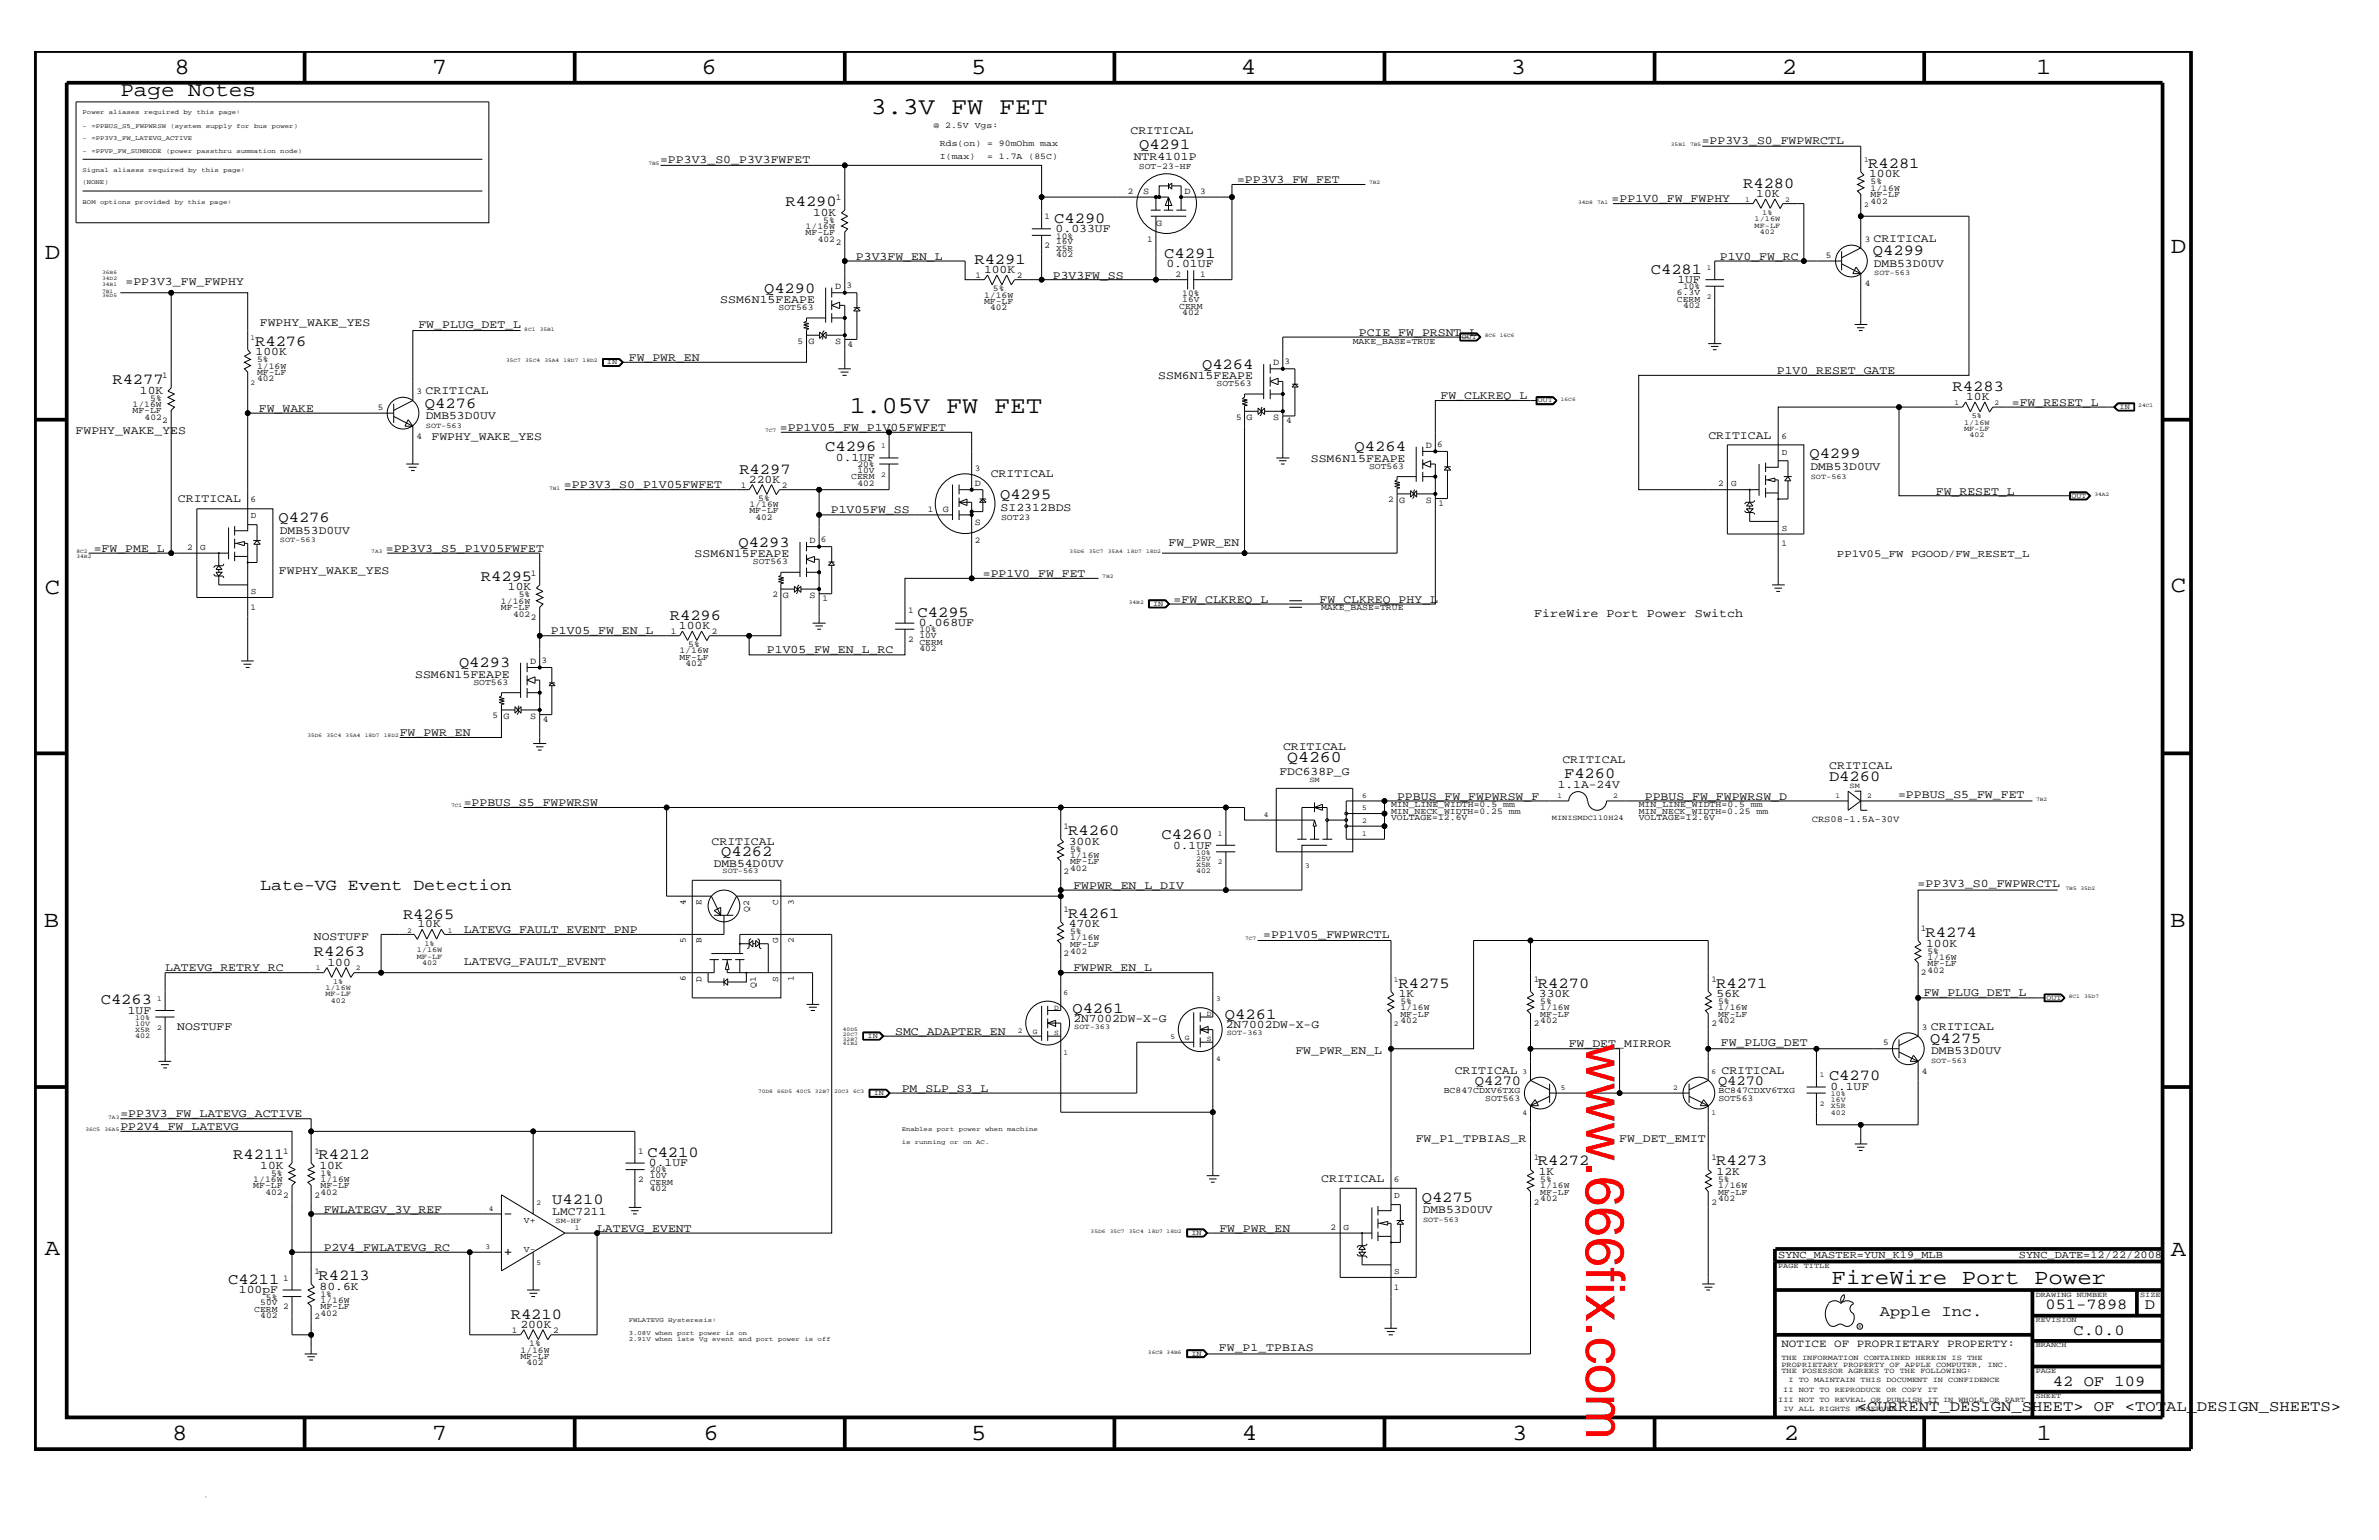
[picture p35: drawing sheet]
<svg xmlns="http://www.w3.org/2000/svg" width="432mm" height="279mm" viewBox="0 0 432 279" stroke-linecap="round" stroke-linejoin="round" font-family="sans-serif">
<defs><g id="words">
<text font-size="9.9" fill="#f00" x="287.9" y="189.3" transform="rotate(90 287.9 189.3)">www.666fix.com</text>
<g font-size="4.4">
<text x="158" y="20.8">3.3V FW FET</text>
<text x="154.2" y="75">1.05V FW FET</text>
</g>
<g font-size="4.2">
<text x="31.7" y="13.4">8</text>
<text x="78.4" y="13.4">7</text>
<text x="127.3" y="13.4">6</text>
<text x="176.3" y="13.4">5</text>
<text x="225.2" y="13.4">4</text>
<text x="274.2" y="13.4">3</text>
<text x="323.4" y="13.4">2</text>
<text x="369.6" y="13.4">1</text>
<text x="8.1" y="46.9">D</text>
<text x="394" y="45.9">D</text>
<text x="8.1" y="107.7">C</text>
<text x="394" y="107.5">C</text>
<text x="8" y="168.3">B</text>
<text x="393.9" y="168.2">B</text>
<text x="8.1" y="227.6">A</text>
<text x="394" y="228">A</text>
<text x="31.2" y="261.3">8</text>
<text x="78.4" y="261.3">7</text>
<text x="127.7" y="261.3">6</text>
<text x="176.3" y="261.3">5</text>
<text x="225.4" y="261.3">4</text>
<text x="274.5" y="261.3">3</text>
<text x="323.8" y="261.3">2</text>
<text x="369.7" y="261.3">1</text>
</g>
<text font-size="3.9" x="332.4" y="232.9">FireWire Port Power</text>
<text font-size="3.7" x="21.8" y="17.4">Page Notes</text>
<g font-size="3">
<text x="233.6" y="138.3">Q4260</text>
<text x="47.2" y="161.5">Late-VG Event Detection</text>
</g>
<g font-size="2.8">
<text x="206.8" y="27.1">Q4291</text>
<text x="316.4" y="34.1">R4280</text>
<text x="339.1" y="30.5">R4281</text>
<text x="142.6" y="37.4">R4290</text>
<text x="191.3" y="40.4">C4290</text>
<text x="176.9" y="47.9">R4291</text>
<text x="211.3" y="46.8">C4291</text>
<text x="339.9" y="46.3">Q4299</text>
<text x="138.7" y="53.1">Q4290</text>
<text x="299.6" y="49.6">C4281</text>
<text x="46.3" y="62.8">R4276</text>
<text x="20.4" y="69.7">R4277</text>
<text x="218.2" y="66.9">Q4264</text>
<text x="354.4" y="71">R4283</text>
<text x="77.1" y="73.9">Q4276</text>
<text x="149.8" y="81.9">C4296</text>
<text x="245.9" y="81.9">Q4264</text>
<text x="328.4" y="83.2">Q4299</text>
<text x="134.2" y="86">R4297</text>
<text x="50.5" y="94.7">Q4276</text>
<text x="181.5" y="90.5">Q4295</text>
<text x="134" y="99.2">Q4293</text>
<text x="87.3" y="105.4">R4295</text>
<text x="121.6" y="112.5">R4296</text>
<text x="166.5" y="111.9">C4295</text>
<text x="83.3" y="121.1">Q4293</text>
<text x="283.9" y="141.2">F4260</text>
<text x="332" y="141.8">D4260</text>
<text x="130.9" y="155.2">Q4262</text>
<text x="193.9" y="151.5">R4260</text>
<text x="210.8" y="152.3">C4260</text>
<text x="73.2" y="166.7">R4265</text>
<text x="193.9" y="166.5">R4261</text>
<text x="57" y="173.5">R4263</text>
<text x="349.5" y="170">R4274</text>
<text x="253.8" y="179.2">R4275</text>
<text x="279.1" y="179.2">R4270</text>
<text x="311.5" y="179.2">R4271</text>
<text x="18.3" y="182.2">C4263</text>
<text x="194.6" y="183.8">Q4261</text>
<text x="222.3" y="184.9">Q4261</text>
<text x="350.4" y="189.3">Q4275</text>
<text x="332" y="196">C4270</text>
<text x="117.5" y="209.8">C4210</text>
<text x="42.3" y="210.3">R4211</text>
<text x="57.8" y="210.3">R4212</text>
<text x="279.1" y="211.4">R4272</text>
<text x="311.5" y="211.4">R4273</text>
<text x="100.2" y="218.4">U4210</text>
<text x="258.1" y="218">Q4275</text>
<text x="41.4" y="232.9">C4211</text>
<text x="57.8" y="232.3">R4213</text>
<text x="92.7" y="239.3">R4210</text>
<text x="341.2" y="238.7">Apple Inc.</text>
<text x="371.3" y="237.5">051-7898</text>
<text x="389.3" y="237.5">D</text>
<text x="376.3" y="242.2">C.0.0</text>
<text x="372.6" y="251.4">42 OF 109</text>
<text x="337.1" y="256">&lt;CURRENT_DESIGN_SHEET&gt; OF &lt;TOTAL_DESIGN_SHEETS&gt;</text>
</g>
<g font-size="2.5">
<text x="267.7" y="196.9">Q4270</text>
<text x="311.8" y="196.9">Q4270</text>
</g>
<text font-size="2.2" x="278.5" y="111.9">FireWire Port Power Switch</text>
<g font-size="2.1">
<text x="119.8" y="29.6">=PP3V3_S0_P3V3FWFET</text>
<text x="205.2" y="24.2">CRITICAL</text>
<text x="205.8" y="29.1">NTR4101P</text>
<text x="308.9" y="26.1">=PP3V3_S0_FWPWRCTL</text>
<text x="224.5" y="33.2">=PP3V3_FW_FET</text>
<text x="318.8" y="35.7">10K</text>
<text x="339.3" y="32.2">100K</text>
<text x="147.6" y="39.1">10K</text>
<text x="292.5" y="36.7">=PP1V0_FW_FWPHY</text>
<text x="155.4" y="47.1">P3V3FW_EN_L</text>
<text x="191.6" y="42.1">0.033UF</text>
<text x="312.2" y="47.1">P1V0_FW_RC</text>
<text x="340.1" y="43.9">CRITICAL</text>
<text x="22.8" y="51.7">=PP3V3_FW_FWPHY</text>
<text x="178.6" y="49.5">100K</text>
<text x="191.1" y="50.6">P3V3FW_SS</text>
<text x="211.7" y="48.5">0.01UF</text>
<text x="304.5" y="51.3">1UF</text>
<text x="340.1" y="48.4">DMB53D0UV</text>
<text x="47.2" y="59.1">FWPHY_WAKE_YES</text>
<text x="75.9" y="59.5">FW_PLUG_DET_L</text>
<text x="130.7" y="54.9">SSM6N15FEAPE</text>
<text x="46.4" y="64.5">100K</text>
<text x="114.1" y="65.6">FW_PWR_EN</text>
<text x="246.6" y="60.9">PCIE_FW_PRSNT_L</text>
<text x="25.4" y="71.4">10K</text>
<text x="77.3" y="71.5">CRITICAL</text>
<text x="210.2" y="68.8">SSM6N15FEAPE</text>
<text x="322.5" y="67.8">P1V0_RESET_GATE</text>
<text x="47" y="74.8">FW_WAKE</text>
<text x="77.3" y="76.1">DMB53D0UV</text>
<text x="261.5" y="72.4">FW_CLKREQ_L</text>
<text x="356.9" y="72.6">10K</text>
<text x="365.2" y="73.6">=FW_RESET_L</text>
<text x="13.7" y="78.7">FWPHY_WAKE_YES</text>
<text x="78.3" y="79.9">FWPHY_WAKE_YES</text>
<text x="141.6" y="78.2">=PP1V05_FW_P1V05FWFET</text>
<text x="151.7" y="83.6">0.1UF</text>
<text x="237.9" y="83.8">SSM6N15FEAPE</text>
<text x="310.1" y="79.6">CRITICAL</text>
<text x="102.4" y="88.6">=PP3V3_S0_P1V05FWFET</text>
<text x="135.9" y="87.6">220K</text>
<text x="179.8" y="86.5">CRITICAL</text>
<text x="328.6" y="85.3">DMB53D0UV</text>
<text x="351.4" y="89.8">FW_RESET_L</text>
<text x="32.3" y="91.1">CRITICAL</text>
<text x="150.8" y="93.2">P1V05FW_SS</text>
<text x="181.6" y="92.7">SI2312BDS</text>
<text x="17" y="100.1">=FW_PME_L</text>
<text x="50.8" y="96.8">DMB53D0UV</text>
<text x="70" y="100.1">=PP3V3_S5_P1V05FWFET</text>
<text x="126.1" y="101">SSM6N15FEAPE</text>
<text x="212.1" y="99">FW_PWR_EN</text>
<text x="50.6" y="104.1">FWPHY_WAKE_YES</text>
<text x="92.2" y="107.1">10K</text>
<text x="178.4" y="104.8">=PP1V0_FW_FET</text>
<text x="166.8" y="113.6">0.068UF</text>
<text x="213" y="109.3">=FW_CLKREQ_L</text>
<text x="239.5" y="109.3">FW_CLKREQ_PHY_L</text>
<text x="100" y="115.1">P1V05_FW_EN_L</text>
<text x="123.2" y="114.1">100K</text>
<text x="139.2" y="118.6">P1V05_FW_EN_L_RC</text>
<text x="75.4" y="123">SSM6N15FEAPE</text>
<text x="72.6" y="133.5">FW_PWR_EN</text>
<text x="232.9" y="136.1">CRITICAL</text>
<text x="232.2" y="140.6">FDC638P_G</text>
<text x="282.7" y="143">1.1A-24V</text>
<text x="283.6" y="138.4">CRITICAL</text>
<text x="332" y="139.6">CRITICAL</text>
<text x="84.2" y="146.2">=PPBUS_S5_FWPWRSW</text>
<text x="253.6" y="145.1">PPBUS_FW_FWPWRSW_F</text>
<text x="298.5" y="145.1">PPBUS_FW_FWPWRSW_D</text>
<text x="344.5" y="144.7">=PPBUS_S5_FW_FET</text>
<text x="129.2" y="153.4">CRITICAL</text>
<text x="194" y="153.3">300K</text>
<text x="212.9" y="154">0.1UF</text>
<text x="129.5" y="157.3">DMB54D0UV</text>
<text x="194.8" y="161.2">FWPWR_EN_L_DIV</text>
<text x="348.1" y="161">=PP3V3_S0_FWPWRCTL</text>
<text x="57" y="170.5">NOSTUFF</text>
<text x="75.8" y="168.3">10K</text>
<text x="84.2" y="169.3">LATEVG_FAULT_EVENT_PNP</text>
<text x="194" y="168.3">470K</text>
<text x="229.3" y="170.2">=PP1V05_FWPWRCTL</text>
<text x="349.6" y="171.7">100K</text>
<text x="30" y="176.2">LATEVG_RETRY_RC</text>
<text x="59.4" y="175.2">100</text>
<text x="84.2" y="175">LATEVG_FAULT_EVENT</text>
<text x="194.8" y="176.2">FWPWR_EN_L</text>
<text x="23.2" y="183.9">1UF</text>
<text x="194.8" y="185.4">2N7002DW-X-G</text>
<text x="253.9" y="181">1K</text>
<text x="279.3" y="181">330K</text>
<text x="311.6" y="181">56K</text>
<text x="349.2" y="180.6">FW_PLUG_DET_L</text>
<text x="32.2" y="186.8">NOSTUFF</text>
<text x="162.5" y="187.7">SMC_ADAPTER_EN</text>
<text x="222.5" y="186.5">2N7002DW-X-G</text>
<text x="235.1" y="191.2">FW_PWR_EN_L</text>
<text x="284.7" y="190">FW_DET_MIRROR</text>
<text x="312.3" y="189.8">FW_PLUG_DET</text>
<text x="350.5" y="186.8">CRITICAL</text>
<text x="350.5" y="191.3">DMB53D0UV</text>
<text x="264" y="194.8">CRITICAL</text>
<text x="312.5" y="194.8">CRITICAL</text>
<text x="332.2" y="197.7">0.1UF</text>
<text x="21.8" y="202.7">=PP3V3_FW_LATEVG_ACTIVE</text>
<text x="163.7" y="198.1">PM_SLP_S3_L</text>
<text x="21.8" y="205">PP2V4_FW_LATEVG</text>
<text x="257" y="207.1">FW_P1_TPBIAS_R</text>
<text x="293.9" y="207.1">FW_DET_EMIT</text>
<text x="47.2" y="212">10K</text>
<text x="58" y="212">10K</text>
<text x="117.8" y="211.6">0.1UF</text>
<text x="239.8" y="214.5">CRITICAL</text>
<text x="279.3" y="213.2">1K</text>
<text x="311.6" y="213.2">12K</text>
<text x="58.8" y="220">FWLATEGV_3V_REF</text>
<text x="100.2" y="220.4">LMC7211</text>
<text x="258.2" y="220.2">DMB53D0UV</text>
<text x="58.8" y="226.9">P2V4_FWLATEVG_RC</text>
<text x="108.4" y="223.5">LATEVG_EVENT</text>
<text x="221.3" y="223.5">FW_PWR_EN</text>
<text x="58" y="234">80.6K</text>
<text x="43.3" y="234.6">100pF</text>
<text x="94.4" y="240.9">200K</text>
<text x="221.2" y="245.1">FW_P1_TPBIAS</text>
</g>
<text font-size="2" x="323.3" y="244.5">NOTICE OF PROPRIETARY PROPERTY:</text>
<g font-size="1.9">
<text x="333.4" y="101.1">PP1V05_FW PGOOD/FW_RESET_L</text>
<text x="322.7" y="228.3">SYNC_MASTER=YUN_K19_MLB</text>
<text x="366.4" y="228.3">SYNC_DATE=12/22/2008</text>
</g>
<g font-size="1.7">
<text x="207.5" y="35.2">S</text>
<text x="215" y="35.2">D</text>
<text x="209.8" y="41">G</text>
<text x="151.6" y="52.4">D</text>
<text x="146.8" y="62.4">G</text>
<text x="151.6" y="62.4">S</text>
<text x="231.1" y="66.2">D</text>
<text x="226.3" y="76.2">G</text>
<text x="231.1" y="76.2">S</text>
<text x="258.8" y="81.2">D</text>
<text x="176.9" y="88.3">D</text>
<text x="171.2" y="92.8">G</text>
<text x="176.9" y="95.2">S</text>
<text x="254" y="91.2">G</text>
<text x="258.8" y="91.2">S</text>
<text x="146.9" y="98.5">D</text>
<text x="142.1" y="108.6">G</text>
<text x="146.9" y="108.6">S</text>
<text x="96.2" y="120.4">D</text>
<text x="91.4" y="130.4">G</text>
<text x="96.2" y="130.4">S</text>
<text x="328.8" y="149.1">CRS08-1.5A-30V</text>
</g>
<g font-size="1.6">
<text x="169.4" y="23.1">@ 2.5V Vgs:</text>
<text x="170.6" y="28.9">I(max)</text>
<text x="170.6" y="26.5">Rds(on) = 90mOhm max</text>
<text x="179.2" y="28.9">= 1.7A (85C)</text>
<text x="204.7" y="35.2">2</text>
<text x="206.7" y="30.6">SOT-23-HF</text>
<text x="217.8" y="35.2">3</text>
<text x="339.5" y="33.5">5%</text>
<text x="339.5" y="35.8">MF-LF</text>
<text x="339.5" y="34.7">1/16W</text>
<text x="146.2" y="41.5">1/16W</text>
<text x="149.4" y="40.4">5%</text>
<text x="151.7" y="36.4">1</text>
<text x="189.6" y="39.8">1</text>
<text x="339.5" y="36.9">402</text>
<text x="146.2" y="42.7">MF-LF</text>
<text x="148.4" y="43.9">402</text>
<text x="151.7" y="44.4">2</text>
<text x="189.6" y="45">2</text>
<text x="191.7" y="44.3">16V</text>
<text x="191.7" y="43.3">10%</text>
<text x="191.7" y="46.6">402</text>
<text x="191.7" y="45.5">X5R</text>
<text x="208.2" y="43.9">1</text>
<text x="331.4" y="46.8">5</text>
<text x="338.5" y="43.9">3</text>
<text x="153.7" y="52.3">3</text>
<text x="177" y="50.4">1</text>
<text x="180.2" y="52.9">5%</text>
<text x="184.6" y="50.4">2</text>
<text x="213.4" y="50.2">2</text>
<text x="214.6" y="53.6">10%</text>
<text x="217.8" y="50.2">1</text>
<text x="304.4" y="53.5">6.3V</text>
<text x="305.5" y="52.5">10%</text>
<text x="338.5" y="51.9">4</text>
<text x="141.3" y="56.2">SOT563</text>
<text x="178.6" y="55.1">MF-LF</text>
<text x="178.6" y="54">1/16W</text>
<text x="179.7" y="56.3">402</text>
<text x="214" y="56">CERM</text>
<text x="214.6" y="54.8">16V</text>
<text x="214.6" y="57.1">402</text>
<text x="304.4" y="54.7">CERM</text>
<text x="305.5" y="55.8">402</text>
<text x="46.7" y="65.7">5%</text>
<text x="144.8" y="62.3">5</text>
<text x="153.8" y="63">4</text>
<text x="245.5" y="62.3">MAKE_BASE=TRUE</text>
<text x="29.5" y="68.6">1</text>
<text x="46.7" y="66.9">1/16W</text>
<text x="46.7" y="68.1">MF-LF</text>
<text x="46.7" y="69.2">402</text>
<text x="75.6" y="71.5">3</text>
<text x="220.8" y="70">SOT563</text>
<text x="233.2" y="66.1">3</text>
<text x="24" y="73.9">1/16W</text>
<text x="24" y="75">MF-LF</text>
<text x="26.2" y="76.1">402</text>
<text x="27.3" y="72.7">5%</text>
<text x="29.5" y="76.7">2</text>
<text x="68.6" y="74.5">5</text>
<text x="224.4" y="76.1">5</text>
<text x="233.4" y="76.8">4</text>
<text x="75.6" y="79.6">4</text>
<text x="260.9" y="81.1">6</text>
<text x="323.3" y="79.6">6</text>
<text x="323.4" y="82.5">D</text>
<text x="134.5" y="88.5">1</text>
<text x="141.9" y="88.5">2</text>
<text x="154.5" y="87">CERM</text>
<text x="155.6" y="84.8">20%</text>
<text x="155.6" y="85.8">10V</text>
<text x="155.6" y="88.2">402</text>
<text x="177" y="85.4">3</text>
<text x="248.5" y="85">SOT563</text>
<text x="311.8" y="88.3">2</text>
<text x="314.2" y="88.3">G</text>
<text x="45.5" y="91.1">6</text>
<text x="45.6" y="94">D</text>
<text x="136" y="93.2">MF-LF</text>
<text x="136" y="92.1">1/16W</text>
<text x="137.1" y="94.3">402</text>
<text x="137.6" y="90.9">5%</text>
<text x="168.4" y="92.8">1</text>
<text x="181.7" y="94.3">SOT23</text>
<text x="252" y="91.1">2</text>
<text x="261.1" y="91.8">1</text>
<text x="34" y="99.8">2</text>
<text x="36.3" y="99.8">G</text>
<text x="149" y="98.4">6</text>
<text x="177" y="98.6">2</text>
<text x="323.3" y="99.1">1</text>
<text x="323.4" y="96.3">S</text>
<text x="45.6" y="107.8">S</text>
<text x="96.4" y="104.4">1</text>
<text x="136.7" y="102.3">SOT563</text>
<text x="45.5" y="110.7">1</text>
<text x="90.9" y="110.7">MF-LF</text>
<text x="90.9" y="109.6">1/16W</text>
<text x="93.1" y="111.9">402</text>
<text x="94.1" y="108.4">5%</text>
<text x="96.4" y="112.5">2</text>
<text x="140.2" y="108.4">2</text>
<text x="149.3" y="109.1">1</text>
<text x="164.8" y="111.3">1</text>
<text x="239.8" y="110.7">MAKE_BASE=TRUE</text>
<text x="121.8" y="115">1</text>
<text x="123.3" y="119.7">MF-LF</text>
<text x="123.3" y="118.6">1/16W</text>
<text x="124.9" y="117.4">5%</text>
<text x="129.2" y="115">2</text>
<text x="164.8" y="116.4">2</text>
<text x="166.9" y="117">CERM</text>
<text x="166.9" y="118.1">402</text>
<text x="166.9" y="114.8">10%</text>
<text x="166.9" y="115.8">10V</text>
<text x="85.9" y="124.2">SOT563</text>
<text x="98.3" y="120.3">3</text>
<text x="124.4" y="120.8">402</text>
<text x="89.4" y="130.3">5</text>
<text x="98.6" y="131">4</text>
<text x="252.5" y="148.8">VOLTAGE=12.6V</text>
<text x="252.5" y="146.5">MIN_LINE_WIDTH=0.5 mm</text>
<text x="252.5" y="147.6">MIN_NECK_WIDTH=0.25 mm</text>
<text x="297.4" y="146.5">MIN_LINE_WIDTH=0.5 mm</text>
<text x="297.4" y="148.8">VOLTAGE=12.6V</text>
<text x="297.4" y="147.6">MIN_NECK_WIDTH=0.25 mm</text>
<text x="193" y="150.5">1</text>
<text x="194.2" y="155.6">1/16W</text>
<text x="194.2" y="154.5">5%</text>
<text x="193" y="158.5">2</text>
<text x="194.2" y="156.8">MF-LF</text>
<text x="194.2" y="158">402</text>
<text x="124.5" y="164.2" transform="rotate(-90 124.5 164.2)">4</text>
<text x="127.3" y="164.3" transform="rotate(-90 127.3 164.3)">E</text>
<text x="136" y="165.4" transform="rotate(-90 136 165.4)">Q2</text>
<text x="141.2" y="164.3" transform="rotate(-90 141.2 164.3)">C</text>
<text x="144.1" y="164.2" transform="rotate(-90 144.1 164.2)">3</text>
<text x="193" y="165.5">1</text>
<text x="124.5" y="171.1" transform="rotate(-90 124.5 171.1)">5</text>
<text x="127.3" y="171.1" transform="rotate(-90 127.3 171.1)">B</text>
<text x="141.2" y="171.1" transform="rotate(-90 141.2 171.1)">G</text>
<text x="144.1" y="171.1" transform="rotate(-90 144.1 171.1)">2</text>
<text x="193" y="173.5">2</text>
<text x="194.2" y="170.6">1/16W</text>
<text x="194.2" y="169.5">5%</text>
<text x="194.2" y="173">402</text>
<text x="194.2" y="171.8">MF-LF</text>
<text x="348.7" y="168.9">1</text>
<text x="349.8" y="173">5%</text>
<text x="124.5" y="178" transform="rotate(-90 124.5 178)">6</text>
<text x="127.3" y="178.1" transform="rotate(-90 127.3 178.1)">D</text>
<text x="137.2" y="179.2" transform="rotate(-90 137.2 179.2)">Q1</text>
<text x="141.2" y="178.1" transform="rotate(-90 141.2 178.1)">S</text>
<text x="144.1" y="178" transform="rotate(-90 144.1 178)">1</text>
<text x="278.4" y="178.2">1</text>
<text x="310.6" y="178.2">1</text>
<text x="348.7" y="177">2</text>
<text x="349.8" y="176.5">402</text>
<text x="349.8" y="175.3">MF-LF</text>
<text x="349.8" y="174.1">1/16W</text>
<text x="254.2" y="185.6">402</text>
<text x="254.2" y="182.2">5%</text>
<text x="254.2" y="184.5">MF-LF</text>
<text x="254.2" y="183.3">1/16W</text>
<text x="279.6" y="184.5">MF-LF</text>
<text x="279.6" y="185.6">402</text>
<text x="279.6" y="183.3">1/16W</text>
<text x="279.6" y="182.2">5%</text>
<text x="311.8" y="184.5">MF-LF</text>
<text x="311.8" y="185.6">402</text>
<text x="311.8" y="182.2">5%</text>
<text x="311.8" y="183.3">1/16W</text>
<text x="278.4" y="186.2">2</text>
<text x="310.6" y="186.2">2</text>
<text x="341.8" y="189.7">5</text>
<text x="348.8" y="186.8">3</text>
<text x="348.8" y="194.8">4</text>
<text x="262" y="198.3">BC847CDXV6TXG</text>
<text x="269.6" y="199.8">SOT563</text>
<text x="311.9" y="198.3">BC847CDXV6TXG</text>
<text x="311.9" y="199.8">SOT563</text>
<text x="51.4" y="209.3">1</text>
<text x="57.1" y="209.3">1</text>
<text x="115.8" y="209.3">1</text>
<text x="46" y="215.6">MF-LF</text>
<text x="46" y="214.5">1/16W</text>
<text x="49.2" y="213.3">5%</text>
<text x="58.2" y="213.3">1%</text>
<text x="58.2" y="214.5">1/16W</text>
<text x="58.2" y="215.6">MF-LF</text>
<text x="115.8" y="214.5">2</text>
<text x="117.9" y="212.7">20%</text>
<text x="117.9" y="213.8">10V</text>
<text x="117.9" y="214.9">CERM</text>
<text x="253" y="214.5">6</text>
<text x="278.4" y="210.4">1</text>
<text x="279.6" y="215.6">1/16W</text>
<text x="279.6" y="214.5">5%</text>
<text x="310.6" y="210.4">1</text>
<text x="311.8" y="215.6">1/16W</text>
<text x="311.8" y="214.5">5%</text>
<text x="48.2" y="216.8">402</text>
<text x="51.4" y="217.4">2</text>
<text x="57.1" y="217.4">2</text>
<text x="58.2" y="216.8">402</text>
<text x="95.1" y="221.9">V+</text>
<text x="117.9" y="216.1">402</text>
<text x="253.1" y="217.4">D</text>
<text x="278.4" y="218.6">2</text>
<text x="279.6" y="218">402</text>
<text x="279.6" y="216.8">MF-LF</text>
<text x="310.6" y="218.6">2</text>
<text x="311.8" y="218">402</text>
<text x="311.8" y="216.8">MF-LF</text>
<text x="95.1" y="227.2">V-</text>
<text x="241.5" y="223.1">2</text>
<text x="243.8" y="223.1">G</text>
<text x="51.4" y="232.4">1</text>
<text x="57.1" y="231.2">1</text>
<text x="253.1" y="231.2">S</text>
<text x="46.1" y="238">CERM</text>
<text x="47.2" y="239.1">402</text>
<text x="47.2" y="236.8">50V</text>
<text x="48.3" y="235.8">5%</text>
<text x="51.4" y="237.5">2</text>
<text x="57.1" y="239.3">2</text>
<text x="58.2" y="237.5">MF-LF</text>
<text x="58.2" y="235.2">1%</text>
<text x="58.2" y="236.4">1/16W</text>
<text x="58.2" y="238.7">402</text>
<text x="253" y="234">1</text>
<text x="92.9" y="241.8">1</text>
<text x="94.4" y="245.4">1/16W</text>
<text x="96.1" y="244.2">1%</text>
<text x="100.4" y="241.8">2</text>
<text x="94.4" y="246.5">MF-LF</text>
<text x="95.5" y="247.7">402</text>
</g>
<g font-size="1.4">
<text x="338.3" y="29.4">1</text>
<text x="316.7" y="36.6">1</text>
<text x="318.5" y="40.2">1/16W</text>
<text x="318.5" y="41.3">MF-LF</text>
<text x="319.9" y="39">1%</text>
<text x="324" y="36.6">2</text>
<text x="338.3" y="37.5">2</text>
<text x="319.4" y="42.4">402</text>
<text x="309.8" y="49.1">1</text>
<text x="340.2" y="50">SOT-563</text>
<text x="309.8" y="54.2">2</text>
<text x="45.5" y="61.8">1</text>
<text x="265.3" y="61.5">OUT</text>
<text x="45.5" y="69.8">2</text>
<text x="110.2" y="66.1">IN</text>
<text x="77.3" y="77.7">SOT-563</text>
<text x="279.1" y="73">OUT</text>
<text x="354.8" y="73.5">1</text>
<text x="356.5" y="77.1">1/16W</text>
<text x="357.9" y="75.9">5%</text>
<text x="362" y="73.5">2</text>
<text x="384.7" y="74.2">IN</text>
<text x="159.9" y="81.3">1</text>
<text x="356.5" y="78.2">MF-LF</text>
<text x="357.5" y="79.4">402</text>
<text x="159.9" y="86.5">2</text>
<text x="328.7" y="86.9">SOT-563</text>
<text x="376" y="90.3">OUT</text>
<text x="50.8" y="98.4">SOT-563</text>
<text x="209.3" y="109.9">IN</text>
<text x="237.7" y="141.8">SM</text>
<text x="335.7" y="143">SM</text>
<text x="229.4" y="148.2">4</text>
<text x="247.2" y="147">5</text>
<text x="247.2" y="144.7">6</text>
<text x="247.2" y="149.4">2</text>
<text x="281.7" y="148.8">MINISMDC110H24</text>
<text x="282.7" y="144.7">1</text>
<text x="292.8" y="144.7">2</text>
<text x="333.2" y="144.7">1</text>
<text x="338.9" y="144.7">2</text>
<text x="217.1" y="155.1">10%</text>
<text x="221.1" y="151.7">1</text>
<text x="247.2" y="151.7">1</text>
<text x="131.1" y="158.4">SOT-563</text>
<text x="217.1" y="158.4">402</text>
<text x="217.1" y="157.3">X5R</text>
<text x="217.1" y="156.2">25V</text>
<text x="221.1" y="156.8">2</text>
<text x="236.9" y="157.4">3</text>
<text x="73.9" y="169.2">2</text>
<text x="75.6" y="172.7">1/16W</text>
<text x="75.6" y="173.9">MF-LF</text>
<text x="77" y="171.6">1%</text>
<text x="81.3" y="169.2">1</text>
<text x="57.3" y="176.1">1</text>
<text x="59.1" y="179.7">1/16W</text>
<text x="60.5" y="178.5">1%</text>
<text x="64.6" y="176.1">2</text>
<text x="76.6" y="175">402</text>
<text x="253" y="178.2">1</text>
<text x="24.6" y="185.1">10%</text>
<text x="28.5" y="181.6">1</text>
<text x="59.1" y="180.8">MF-LF</text>
<text x="60" y="182">402</text>
<text x="191.3" y="183.2">D</text>
<text x="193" y="180.5">6</text>
<text x="219" y="184.3">D</text>
<text x="220.7" y="181.6">3</text>
<text x="371.4" y="181.4">OUT</text>
<text x="24.6" y="187.3">X5R</text>
<text x="24.6" y="188.4">402</text>
<text x="24.6" y="186.1">10V</text>
<text x="28.5" y="186.8">2</text>
<text x="157.5" y="188.3">IN</text>
<text x="184.7" y="187.4">2</text>
<text x="187.5" y="187.6">G</text>
<text x="191.3" y="187.7">S</text>
<text x="193" y="191.5">1</text>
<text x="195" y="186.7">SOT-363</text>
<text x="212.4" y="188.6">5</text>
<text x="215.1" y="188.8">G</text>
<text x="219" y="188.9">S</text>
<text x="222.7" y="187.8">SOT-363</text>
<text x="253" y="186.2">2</text>
<text x="220.7" y="192.6">4</text>
<text x="276.4" y="194.8">3</text>
<text x="283.3" y="197.7">5</text>
<text x="303.7" y="197.7">2</text>
<text x="310.6" y="194.8">6</text>
<text x="330.3" y="195.4">1</text>
<text x="350.5" y="192.9">SOT-563</text>
<text x="158.6" y="198.7">IN</text>
<text x="276.4" y="202.4">4</text>
<text x="310.6" y="202.4">1</text>
<text x="330.3" y="200.6">2</text>
<text x="332.3" y="198.9">10%</text>
<text x="332.3" y="199.9">16V</text>
<text x="332.3" y="201.1">X5R</text>
<text x="332.3" y="202.3">402</text>
<text x="88.7" y="219.7">4</text>
<text x="97.4" y="218.6">2</text>
<text x="100.8" y="221.9">SM-HF</text>
<text x="258.3" y="221.8">SOT-563</text>
<text x="88.1" y="226.6">3</text>
<text x="104.3" y="223.1">1</text>
<text x="216.2" y="224.1">IN</text>
<text x="97.4" y="229.5">5</text>
<text x="322.7" y="230.1">PAGE TITLE</text>
<text x="369.5" y="239.8">REVISION</text>
<text x="369.5" y="235.2">DRAWING NUMBER</text>
<text x="388.5" y="235.2">SIZE</text>
<text x="216.2" y="246">IN</text>
<text x="369.5" y="244.5">BRANCH</text>
<text x="323.3" y="249">THE POSESSOR AGREES TO THE FOLLOWING:</text>
<text x="323.3" y="246.7">THE INFORMATION CONTAINED HEREIN IS THE</text>
<text x="323.3" y="247.9">PROPRIETARY PROPERTY OF APPLE COMPUTER, INC.</text>
<text x="324.6" y="250.8">I TO MAINTAIN THIS DOCUMENT IN CONFIDENCE</text>
<text x="369.5" y="249">PAGE</text>
<text x="322.7" y="254.3">III NOT TO REVEAL OR PUBLISH IT IN WHOLE OR PART</text>
<text x="323.7" y="252.5">II NOT TO REPRODUCE OR COPY IT</text>
<text x="323.7" y="256">IV ALL RIGHTS RESERVED</text>
<text x="369.5" y="253.7">SHEET</text>
</g>
<g font-size="1.2">
<text x="15" y="20.8">Power aliases required by this page:</text>
<text x="15" y="23.1">- =PPBUS_S5_FWPWRSW (system supply for bus power)</text>
<text x="15" y="25.4">- =PP3V3_FW_LATEVG_ACTIVE</text>
<text x="15" y="27.7">- =PPVP_FW_SUMNODE (power passthru summation node)</text>
<text x="15" y="33.5">(NONE)</text>
<text x="15" y="31.2">Signal aliases required by this page:</text>
<text x="15" y="36.9">BOM options provided by this page:</text>
<text x="163.7" y="207.5">is running or on AC.</text>
<text x="163.7" y="205.3">Enables port power when machine</text>
<text x="114.1" y="239.8">FWLATEVG Hysteresis:</text>
<text x="114.1" y="242.2">3.08V when port power is on</text>
<text x="114.1" y="243.3">2.91V when late Vg event and port power is off</text>
</g>
<g font-size="1">
<text x="303.3" y="26.5">35B1</text>
<text x="306.7" y="26.5">7B5</text>
<text x="117.7" y="30">7B5</text>
<text x="248.5" y="33.5">7B2</text>
<text x="286.4" y="36.9">34D8</text>
<text x="289.9" y="36.9">7A1</text>
<text x="18.5" y="49.6">36B6</text>
<text x="18.5" y="50.7">34D2</text>
<text x="18.5" y="51.9">34B1</text>
<text x="18.5" y="53.9">36D5</text>
<text x="18.5" y="53.1">7B1</text>
<text x="95.2" y="60">8C1</text>
<text x="98" y="60">35B1</text>
<text x="91.9" y="65.7">35C7</text>
<text x="95.3" y="65.7">35C4</text>
<text x="98.8" y="65.7">35A4</text>
<text x="102.3" y="65.7">18D7</text>
<text x="105.7" y="65.7">18D2</text>
<text x="269.5" y="61.2">8C6 16C6</text>
<text x="283.3" y="72.7">16C6</text>
<text x="388.1" y="73.9">24C1</text>
<text x="138.9" y="78.4">7C7</text>
<text x="99.7" y="88.8">7B1</text>
<text x="380.2" y="89.9">34A2</text>
<text x="13.9" y="101.2">34B2</text>
<text x="13.9" y="100.4">8C2</text>
<text x="67.4" y="100.4">7A3</text>
<text x="194.1" y="100.4">35D6</text>
<text x="197.6" y="100.4">35C7</text>
<text x="201.1" y="100.4">35A4</text>
<text x="204.6" y="100.4">18D7</text>
<text x="208" y="100.4">18D2</text>
<text x="200.1" y="104.9">7B2</text>
<text x="204.9" y="109.6">34B2</text>
<text x="55.8" y="133.8">35D6</text>
<text x="59.3" y="133.8">35C4</text>
<text x="62.7" y="133.8">35A4</text>
<text x="66.2" y="133.8">18D7</text>
<text x="69.7" y="133.8">18D2</text>
<text x="81.9" y="146.5">7C1</text>
<text x="369.6" y="145.3">7B2</text>
<text x="374.9" y="161.5">7B5 35D2</text>
<text x="226" y="170.6">7C7</text>
<text x="375.5" y="181">8C1</text>
<text x="378.3" y="181">35D7</text>
<text x="153" y="189.6">41B2</text>
<text x="153" y="187.1">40D5</text>
<text x="153" y="188.8">32B7</text>
<text x="153" y="188">20C7</text>
<text x="19.6" y="203">7A3</text>
<text x="137.6" y="198.3">70D8</text>
<text x="141.1" y="198.3">66D5</text>
<text x="144.5" y="198.3">40C5 32B7</text>
<text x="151.4" y="198.3">20C3</text>
<text x="154.9" y="198.3">6C3</text>
<text x="15.5" y="205.3">36C5</text>
<text x="19" y="205.3">36A5</text>
<text x="198" y="223.7">35D6</text>
<text x="201.4" y="223.7">35C7</text>
<text x="204.9" y="223.7">35C4</text>
<text x="208.4" y="223.7">18D7 18D2</text>
<text x="208.4" y="245.6">36C8 34B6</text>
</g>
<text font-size=".9" x="337.3" y="241">R</text>
</g></defs>
<g fill="none" stroke="#000" stroke-width=".18">
<path d="M13.8 18.5h74.9v21.9h-74.9zM15 28.9h72.5M15 34.7h72.5M119.9 30h33.4v8.1l-.6 .5 1.1 .6-1.1 .6 1.1 .6-1.1 .6 1.1 .5-.5 .6v11M153.3 30h35.8v5.8h23M189.1 35.8v5.7M208.9 38.1h1.8M208.9 39.2h6.4M209.8 39.2v11.5h-20.7v-8M209.8 35.8v2.3M211.2 38.1h1.7M212.1 33.7l.6-.5v1.1l-.6-.6h-1.7v2.1"/>
<path d="M212.1 35.8l.6 1.5h-1.2zM212.1 33.2v1.1M212.1 35.8v2.3M212.7 33.7h1.7v4.4M213.5 38.1h1.8M223.6 35.8v14.9h-6.9M247.8 33.5h-24.2v2.3h-9.2M292.8 36.9h25.4l.5-.8 .9 1.7 .9-1.7 .8 1.7 .9-1.7 .9 1.7M308.9 26.5h28.8v4.7l.6 .6-1.2 .6 1.2 .5-1.2 .6 1.2 .6-1.2 .6 .6 .5v4M323.1 37.9l.5-1h3.8v10.5h6.9M21.8 53.1h9.3M94.5 60h-19.6v12.7l-3.4 1.8"/>
<path d="M149.6 60l-.2 .2v1.2l-.2 .2M149.9 57.7h-3.5v.6l-.5 .2 .9 .2-.9 .3 .9 .2-.9 .3 .9 .1-.4 .2v5.9h-33.5M149.9 52.2v6.3M151 53.1h4.5v2.7M151 52.2v1.8M151 54.5v1.7M151 56.8v1.7M151 57.7h2.3M151 55.4l1.4-.6v1.2zM152.4 55.4h.9v11.5M153.3 47.4h21.9v3.3h3.4l.6-.8 .9 1.8 .8-1.8 1 1.8 .8-1.8 .9 1.8 .6-1h4.9M154.9 55.8h1.2"/>
<path d="M155.5 55.8l.6 .6h-1.2zM155.5 56.4v5.2h-2.2M187.3 42.7h3.5M187.3 41.5h3.5M209.8 50.7h5.8M215.6 49.1v3.4M216.7 49.1v3.4M309.5 51.9h3.4M309.5 50.7h3.4M311.2 51.9v10.4M327.4 47.4h-16.2v3.3M334.3 47.9l3.4 1.7v9.3"/>
<path d="M334.3 46.8l3.4-1.8v-5.8h19.7v28.9h-60v20.7h21.9M334.3 45.6v3.5M336.6 58.9h2.3M336.9 48.5l.8 1.1h-1.4zM337.1 59.5h1.3M337.4 60h.7M45 75v21.3h-2.4M71.5 75.6l3.4 1.7v6.9M71.5 75h-26.5v-7.5l-.6-.6 1.1-.6-1.1-.6 1.1-.5-1.1-.6 1.1-.6-.5-.6v-10.3h-13.9v17.3l-.6 .6 1.2 .5-1.2 .6 1.2 .6-1.2 .6 1.2 .6-.6 .6v25.9h10.4M71.5 73.3v3.4M74.1 76.1l.8 1.2h-1.4zM109.4 65.1h3l.7 .6-.7 .8h-3z"/>
<path d="M109.5 66.4v-1.3h2.9l.6 .6-.6 .7M109.5 65.2h2.9l.5 .5M112.9 65.7l-.5 .6h-2.9M113.1 65.7l-.7 .7h-3M141.7 78.4h19.7M146.5 60.7l-.1 .1h2.4M148.8 60.2v1.2l1.1-1.2v1.2zM149.9 60.8h3.4M152.1 66.9h2.3M152.6 67.5h1.4M152.9 68.1h.8M225.9 74.6h2.4"/>
<path d="M228.3 74v1.2l1.2-1.2v1.2zM229.1 73.9l-.2 .1v1.2l-.2 .3M229.4 71.5h-3.5v.6l-.4 .2 .9 .3-.9 .2 .9 .2-.9 .3 .9 .2-.5 .1v26.8M229.4 66.1v6.3M229.5 74.6h3.3M230.5 66.9h4.5v2.8M230.5 66.1v1.7M230.5 68.4v1.7M230.5 70.6v1.8M230.5 71.5h2.3M230.5 69.2l1.5-.6v1.2zM232 69.2h.8v13.9"/>
<path d="M234.5 70.2l.5-.5 .6 .5zM234.5 69.7h1.1M235 70.2v5.3h-2.2M265 60.4h3.1l.7 .8-.7 .6h-3.1zM265 60.5h3.1l.6 .7-.6 .6M265.1 61.2h-32.3v5.7M265.1 60.6h3l.5 .6-.5 .6h-3zM268 60.6l.6 .6-.6 .6M278.8 72h3.1l.7 .7-.7 .7h-3.1zM278.9 72.1h3l.5 .6-.5 .6h-3M278.9 72v1.3h3l.6-.6-.6-.7M279 72.7h-18.5v9.2"/>
<path d="M279 72.1v1.2M310 62.3h2.4M310.6 62.9h1.3M310.9 63.4h.7M344.7 73.9v16h31.1M361.1 74.7l-.8-1.8-.9 1.8-.9-1.8-.9 1.8-.8-1.8-.6 1h-33.5v10.9h-2.2M383.9 73.9h-22.2l-.6 .9M383.9 73.9l.6 .6M384.4 73.2l-.6 .7 .6 .6h3v-1.3M384.4 73.1h3v1.4h-3l-.8-.6zM384.4 73.2l-.7 .7 .7 .6M384.4 73.2h3"/>
<path d="M387.4 73.3h-2.9l-.6 .6M35.7 92.3h13.8v16.1h-13.8zM41.5 95.7v5.8M42.6 98.6h.3M42.6 95.4v1.7M42.6 97.7v1.8M42.9 98.6l1.5-.4v.8zM44.4 98.6h.6v21.3M45 95.2h1.7v2.9M46 98.1h1.3M46.7 98.1l.5 .6h-1.1zM46.7 98.7v3.4h-1.7"/>
<path d="M73.7 84.2h2.3M74.2 84.8h1.4M74.6 85.4h.7M102.5 88.8h33.5l.6-.9 .8 1.8 .9-1.8 .9 1.8 .8-1.8 .9 1.8M145.2 98.3v6.4M146.4 98.3v1.7M146.4 99.2h4.6v2.8M148.7 88.8v4.6h24.2M148.7 93.4v5.8M159.6 83.1h3.5M159.6 84.2h3.5M161.4 83.1v-4.7h15v10.4"/>
<path d="M161.4 84.2v4.6h-19.9l-.6 1M172.9 87.9v6.4M174.1 88.8h4.3v4h-2M174.1 91.1h2.3v13.8M174.1 91.1l1.4-.6v1.2zM174.1 87.9v1.8M174.1 90.3v1.7M174.1 92.6v1.7M174.1 93.4h2.3M177.8 90.5h1.2M178.4 90.5l.6 .6h-1.2zM231.6 83.1h2.4"/>
<path d="M232.2 83.6h1.3M232.5 84.2h.7M253.6 89.6h2.4M256 89v1.2l1.1-1.2v1.2zM256.8 88.8l-.2 .2v1.2l-.2 .3M257 86.5h-3.4v.6l-.4 .2 .9 .3-.9 .1 .9 .3-.9 .3 .9 .2-.5 .1v11.8h-42.7M257 81.1v6.3M257.1 89.6h3.4M258.2 86.5h2.3M258.2 81.9h4.5v2.8M258.2 81.1v1.6M258.2 83.3v1.8"/>
<path d="M258.2 85.6v1.8M258.2 84.2l1.5-.6v1.2zM259.7 84.2h.8v25.4h-48.4M262.1 85.3l.6-.6 .6 .6zM262.1 84.7h1.2M262.7 85.3v5.2h-2.2l.1-.1M313.5 80.7h13.9v16.2h-13.9zM316.7 92.7l.2 .3h1.4l.2 .3M317 92.3h1.2l-.6 .7zM317.6 88.8v2.3l.6 .7h-1.2l.6-.7M317.6 91.8v.5M317.6 93v1.6h5.1"/>
<path d="M318.5 90.8l-.2 .3h-1.4l-.2 .4M319.3 84.2v5.7M320.5 87.1h.3M320.5 83.9v1.7M320.5 86.2v1.8M320.5 88.5v1.8M320.5 89.4h2.2M320.8 87.1l1.4-.4v.7zM322.2 87.1h.5v19M322.7 83.6h1.8v2.9M323.8 86.5h1.4M324.5 86.5l.5 .7h-1.1z"/>
<path d="M324.5 87.2v3.3h-1.8M375.7 89.3h3l.8 .6-.8 .8h-3zM375.7 90.6h3M375.8 89.4h2.9l.5 .5-.5 .6h-2.9M375.8 90.6v-1.2h2.9l.6 .5-.6 .7M378.7 89.3l.7 .6-.7 .7M16.1 100.4h15M38.8 104.2l.2 .3h1.5l.1 .3M39.2 103.8h1.1l-.6 .7zM39.7 100.4v2.2l.6 .7h-1.1l.5-.7M39.7 104.5v1.6h5.3M39.7 103.3v.5"/>
<path d="M40.6 102.3l-.1 .3h-1.5l-.2 .4M42.6 100.1v1.7M42.6 101h2.4M43.8 119.9h2.3M70.3 100.4h27.7v5.7l-.6 .6 1.2 .6-1.2 .5 1.2 .6-1.2 .6 1.2 .6-.6 .6v5.1h25.4l.5-.8 .9 1.7 .8-1.7 .9 1.7 .8-1.7 1 1.7M98 115.3v5.8M141.7 106.9h2.5M144.2 106.4v1.1l1.2-1.1v1.1zM145 106.1l-.2 .3v1.1l-.3 .2M145.2 103.8h-3.5v.6l-.4 .2 .9 .2-.9 .3 .9 .2-.9 .2 .9 .3-.5 .1v9.4h-5.7M145.4 106.9h3.3M146.4 100.6v1.8"/>
<path d="M146.4 103v1.7M146.4 103.8h2.3M146.4 101.5l1.4-.5v1.1zM147.5 113.1h2.4M147.8 101.5h.9v11.6M148 113.6h1.4M148.3 114.2h.7M150.4 102h1.1M151 102l.5 .6h-1.1zM151 102.6v5.1h-2.3l.1-.1M162.5 113.1h3.4M162.5 114.2h3.4"/>
<path d="M164.3 114.2v4.6h-28.3v-3.5h-7.2l-.5 1M199.4 104.9h-35.1v8.2M208.4 108.8h3.2l.7 .8-.7 .7h-3.2zM208.6 108.9v1.3h2.9M208.6 109h2.9l.6 .6M211.5 108.9l.7 .7-.7 .6M212.1 109.6l-.6 .6M212.3 109.6l-.7-.7h-3.1v1.4M234 110.2h2.3M234 109h2.3M321.6 106.1h2.3M322.1 106.7h1.3"/>
<path d="M322.4 107.3h.7M44.2 120.5h1.4M44.6 121.1h.7M91.1 128.7l-.1 .1h2.5M93.5 128.2v1.2l1.1-1.2v1.2zM94.2 128l-.1 .2v1.2l-.3 .3M94.5 125.7h-3.5v.6l-.4 .2 .9 .3-.9 .1 .9 .3-.9 .3 .9 .2-.5 .1v6h-18.4M94.5 120.3v6.3M94.6 128.8h3.4M95.7 121.1h4.5v2.8M95.7 120.3v1.6M95.7 122.5v1.8"/>
<path d="M95.7 124.8v1.8M95.7 125.7h2.3M95.7 123.4l1.4-.6v1.2zM96.8 134.9h2.3M97.1 123.4h.9v11.5M97.3 135.5h1.3M97.6 136.1h.7M99.7 124.4l.5-.5 .6 .5zM99.7 123.9h1.1M100.2 124.4v5.3h-2.2M84.2 146.5h36.8v16.1h8.1l1.7 3.5M121 146.5h71.5v5.8l.5 .5-1.1 .6 1.1 .6-1.1 .5 1.1 .6-1.1 .5 .6 .6v5.3"/>
<path d="M125.6 159.7h16.1v21.3h-16.1zM192.5 146.5h33.4v2.3h12.7M220.7 154.5h3.5M220.7 153.4h3.5M222.5 146.5v6.9M231.6 143h13.9v11.5h-13.9zM235.5 152.3h1.7M236.3 152.3v-5.8h4.6v5.8M237.7 152.3h1.7M238.6 148.8l.3 1.1h-.6zM238.6 145.6v1.7M238.6 149.9v2.4"/>
<path d="M238.6 146.5l1.4-.6v1.1zM240 152.3h1.8M240.9 153.4h-4.6v8.1h-13.8v-7M240.9 148.8h3.4M244.3 149.9h7M244.3 147.6h7M251.3 145.3v7h-7v-7h40.4a1.69 1.69 0 0 1 1.7-1.7 1.69 1.69 0 0 1 1.7 1.7M288.2 145.3a1.69 1.69 0 0 0 1.7 1.7 1.69 1.69 0 0 0 1.7-1.7h43.8M336.6 143.5h1.1v3.5h1.2M337.7 145.3l-2.3-1.8v3.5l2.3-1.7h31.2M75.8 170.5l-.6-1h-6v7h-4.9l-.6 .8-.9-1.8-.8 1.8-1-1.8-.8 1.8-.8-1.8-.6 1h-28.8v6.8M128.5 176.5v1.7h2.9"/>
<path d="M128.8 174.1h1.7M129.1 173h5.8M129.6 165.2l1.2-.6v1.5zM129.6 174.1v2.4h-60.4M129.6 166.1h3.5M131.1 174.1h1.7M131.4 178.2l.7-.6v1.2zM131.4 166.1v3.4h-50.7l-.6-.9-.9 1.8-.8-1.8-.9 1.8-.9-1.8-.8 1.8M131.4 177.5v1.3M132 175.9v.6h15.5v5.7M132 174.1v.3M132 174.4l.3 1.5h-.6z"/>
<path d="M133.4 174.1h1.7M134.3 171.2h1.7l.7-.6v1.2l-.7-.6M134.3 173v-3.5h16.7v54.2h-42.6M134.3 174.1v2.4M135.5 176.5v1.7h-3.4M136.3 170.3l-.3 .2v1.4l-.4 .3M136.7 171.2h.5M137.5 170.3l.3 .2v1.4l.4 .3M137.8 171.2l-.6-.6v1.2l.6-.6h1.6v5.3M192.5 162.6v4.6l.5 .6-1.1 .5 1.1 .6-1.1 .6 1.1 .6-1.1 .5 .6 .6v5.3h27.6v8h-2.3M192.5 161.5v1.1h-58.8l-1.7 3.5M192.5 176.5v6.8h-2.3"/>
<path d="M192.5 161.5h30M228.3 170.6h24.2v9.3l.5 .6-1.1 .5 1.1 .6-1.1 .6 1.1 .5-1.1 .6 .6 .6v6.4h15v-19.7h10.3M373.5 161.5h-25.4v9.1l.6 .6-1.1 .6 1.1 .6-1.1 .6 1.1 .5-1.1 .6 .5 .6v13.3l-3.4 1.7M28.2 183.3h3.5M28.2 184.5h3.5M28.8 192.6h2.3M29.2 193.2h1.4M29.6 193.7h.7M30 184.5v8.1M146.4 182.2h2.3M146.8 182.7h1.5M147.2 183.3h.7"/>
<path d="M156.6 187.2h3.1l.7 .8-.7 .7h-3.1zM156.6 187.3h3.1M156.7 187.3v1.3h3l.6-.6-.6-.7M156.7 187.4h2.9l.6 .6M157.7 197.6h3.2l.6 .7-.6 .8h-3.2zM157.8 197.6v1.4h3.1l.6-.7M157.8 197.7h3M157.9 197.7v1.2h2.9l.6-.6M159.7 187.3l.7 .7-.7 .7M160.2 188h28.9M160.2 188l-.6 .6M160.8 197.7l.7 .6-.7 .7"/>
<path d="M160.8 197.7l.6 .6M189.1 182.5v6.3M190.2 185.6l1.4-.5v1.1zM190.2 185.6h2.3v16.2h27.6M190.2 182.5v1.7M190.2 184.8v1.7M190.2 187.1v1.7M190.2 188h2.3M216.7 189.1h-10.4v9.2h-44.9M216.7 183.7v6.3M217.8 186.8l1.5-.6v1.2zM217.8 186.8h2.3v26.5"/>
<path d="M217.8 183.7v1.7M217.8 186v1.6M217.8 188.2v1.8M217.8 189.1h2.3M252.5 190.3v29.4h-2.4M277.8 190.3h16.2v8M281.3 198.9l-3.5 1.7h1.4l-.6-1.1-.8 1.1v11.6l.6 .5-1.2 .6 1.2 .6-1.2 .6 1.2 .6-1.2 .5 .6 .6v29.4h-58.8M281.3 197.7l-3.5-1.7v-12.1l-.6-.6 1.2-.6-1.2-.5 1.2-.6-1.2-.6 1.2-.5-.6-.6v-9.3h32.2v9.3l.6 .6-1.1 .5 1.1 .6-1.1 .6 1.1 .5-1.1 .6 .5 .6v12.1l-3.4 1.7M281.3 198.3h25.3M281.3 196.6v3.5M306.6 198.9l3.4 1.7h-1.4l.6-1.1 .8 1.1v11.6l.6 .5-1.1 .6 1.1 .6-1.1 .6 1.1 .6-1.1 .5 .5 .6v16.7M306.6 196.6v3.5"/>
<path d="M310 190.3h34.7M327.9 198.3h3.5M327.9 197.2h3.5M329.7 190.3v6.9M344.7 190.9l3.4 1.7v11.5h-18.4v-5.8M344.7 188.6v3.4M347.3 191.5l.8 1.1h-1.4zM348.1 181h23.1M371.1 181.6h3M371.1 180.4v1.3M371.1 180.5h3M371.2 180.5v1.1"/>
<path d="M374.1 180.5l.6 .5M374.1 180.5l.6 .5-.6 .6M374.1 180.4h-3.1v1.3h3.1M374.1 180.4l.7 .6-.7 .7M374.1 180.4l.6 .6M374.7 181l-.6 .7M374.7 181l-.6 .6M21.8 205.3h31.2v5.7l-.6 .6 1.2 .6-1.2 .5 1.2 .6-1.2 .6 1.2 .6-.6 .6v12.1h32.3M21.8 203h34.7v8l.6 .6-1.2 .6 1.2 .5-1.2 .6 1.2 .6-1.2 .6 .6 .6v5.1h34.5M56.5 205.3h40.3M91 216.8l11.5 6.9-11.5 6.9zM113.5 212.2h3.5"/>
<path d="M113.5 211h3.5M114.1 219.1h2.3M114.6 219.7h1.3M115.2 211v-5.7h-18.4v14.9M115.2 212.2v6.9M219 213.3h2.3M219.5 213.9h1.3M219.8 214.5h.7M243.2 215.6h13.8v16.2h-13.8zM249 219.1v5.7M250.1 218.8v1.7M252.5 218.6h1.7v2.8"/>
<path d="M336.6 207.5h2.3M337.1 208.1h1.3M337.4 208.7h.7M337.7 204.1v3.4M51.3 234h3.4M51.3 235.2h3.4M53 235.2v7h3.5M53 227.2v6.8M56.5 220.2v12.7l.6 .6-1.2 .5 1.2 .6-1.2 .6 1.2 .6-1.2 .6 .6 .5v8.7M91 227.2h-5.7v15h9.2l.6-1 .8 1.8 .9-1.8 .9 1.8 .9-1.8 .8 1.8M91.6 220.2h1.2M91.6 227.2h1.2"/>
<path d="M92.2 226.6v1.1M95.7 234h2.3M96.1 234.6h1.4M96.4 235.2h.7M96.8 227.2v6.8M102.5 223.7h5.9M108.4 223.7v18.5h-8.4l-.6 .9M114.9 220.2h.7M215.4 223h3.1l.7 .7-.7 .7h-3.1zM218.4 223h-2.9v1.4M218.4 223l.7 .7-.7 .7M218.4 223l.6 .7"/>
<path d="M219 223.7h30M219 223.7l-.6 .6h-2.9M219 223.7l-.6-.6h-2.8v1.2M246.3 227.5l.2 .4h1.4l.3 .3M246.6 227.2h1.2l-.6 .7zM247.2 223.7v2.3l.6 .7h-1.2l.6-.7M247.2 226.7v.5M247.2 227.9v1.6h5.3M248.2 225.7l-.3 .3h-1.4l-.2 .3M250.1 221.9h.3M250.1 221.1v1.8M250.1 223.5v1.7"/>
<path d="M250.1 224.3h2.4M250.4 221.9l1.5-.3v.7zM251.9 221.9h.6v19.1M253.5 221.4h1.3M254.2 221.4l.6 .7h-1.2zM254.2 222.1v3.3h-1.7M308.9 232.9h2.3M309.4 233.5h1.4M309.7 234h.7M331.8 236.5a1.61 1.61 0 0 1 2.4 0M331.9 236.6a3.1 3.1 0 0 0 .2 3.9M334.1 236.5a1.61 1.61 0 0 1 2.3 0"/>
<path d="M334.7 234.9l.1 .3a1.19 1.19 0 0 1-.6 1.1M334.8 234.9a1.02 1.02 0 0 0-.6 1.3M336.4 238.4l.2 .6a1.95 1.95 0 0 1-.6 1.4M336.5 236.5a.93 .93 0 0 0-.7 .9 .93 .93 0 0 0 .7 .9M55.3 245.6h2.3M55.8 246.2h1.4M56.1 246.7h.7M215.4 244.9h3.1l.7 .7-.7 .7h-3.1zM215.6 245.1h2.8l.6 .5-.6 .6h-2.8zM218.4 245l.7 .6-.7 .6M218.4 245h-2.9v1.2h2.9M218.4 245l.6 .6"/>
<path d="M219 245.6l-.6 .6M251.3 241h2.3M251.7 241.6h1.5M252.1 242.2h.7M332.1 240.4l.6 .3 .7-.3M333.4 240.5l.6-.3 .7 .3M334.6 240.4l.7 .3 .6-.3M37.4 271.6h-.1"/>
<circle cx="153.3" cy="30" r=".42"/>
<circle cx="189.1" cy="35.8" r=".42"/>
<circle cx="209.8" cy="35.8" r=".25"/>
<circle cx="210.4" cy="35.8" r=".25"/>
<circle cx="211.8" cy="36.9" r="5.4"/>
<circle cx="214.4" cy="35.8" r=".25"/>
<circle cx="223.6" cy="35.8" r=".42"/>
<circle cx="337.7" cy="39.2" r=".42"/>
<circle cx="31.1" cy="53.1" r=".42"/>
<circle cx="153.3" cy="47.4" r=".42"/>
<circle cx="153.3" cy="57.7" r=".25"/>
<circle cx="153.3" cy="53.1" r=".25"/>
<circle cx="189.1" cy="50.7" r=".42"/>
<circle cx="209.8" cy="50.7" r=".42"/>
<circle cx="327.4" cy="47.4" r=".42"/>
<circle cx="336" cy="47.4" r="2.88"/>
<circle cx="45" cy="75" r=".42"/>
<circle cx="73.2" cy="75" r="2.88"/>
<circle cx="153.3" cy="60.8" r=".25"/>
<circle cx="161.4" cy="78.4" r=".42"/>
<circle cx="232.8" cy="74.6" r=".25"/>
<circle cx="232.8" cy="71.5" r=".25"/>
<circle cx="232.8" cy="66.9" r=".25"/>
<circle cx="344.7" cy="73.9" r=".42"/>
<circle cx="148.7" cy="88.8" r=".42"/>
<circle cx="148.7" cy="93.4" r=".42"/>
<circle cx="148.7" cy="99.2" r=".25"/>
<circle cx="175.2" cy="91.4" r="5.4"/>
<circle cx="176.4" cy="93.4" r=".25"/>
<circle cx="176.4" cy="92.8" r=".25"/>
<circle cx="176.4" cy="88.8" r=".25"/>
<circle cx="260.5" cy="89.6" r=".25"/>
<circle cx="260.5" cy="86.5" r=".25"/>
<circle cx="260.5" cy="81.9" r=".25"/>
<circle cx="317.6" cy="88.8" r=".08"/>
<circle cx="322.7" cy="90.5" r=".08"/>
<circle cx="31.1" cy="100.4" r=".42"/>
<circle cx="39.7" cy="100.4" r=".08"/>
<circle cx="45" cy="102.1" r=".08"/>
<circle cx="98" cy="115.3" r=".42"/>
<circle cx="136" cy="115.3" r=".42"/>
<circle cx="148.7" cy="106.9" r=".25"/>
<circle cx="148.7" cy="103.8" r=".25"/>
<circle cx="176.4" cy="104.9" r=".42"/>
<circle cx="225.9" cy="100.4" r=".42"/>
<circle cx="98" cy="128.8" r=".25"/>
<circle cx="98" cy="125.7" r=".25"/>
<circle cx="98" cy="121.1" r=".25"/>
<circle cx="121" cy="146.5" r=".42"/>
<circle cx="192.5" cy="146.5" r=".42"/>
<circle cx="222.5" cy="146.5" r=".42"/>
<circle cx="240.9" cy="148.8" r=".25"/>
<circle cx="244.3" cy="148.8" r=".25"/>
<circle cx="244.3" cy="149.9" r=".25"/>
<circle cx="244.3" cy="147.6" r=".25"/>
<circle cx="251.3" cy="149.9" r=".42"/>
<circle cx="251.3" cy="145.3" r=".42"/>
<circle cx="251.3" cy="147.6" r=".42"/>
<circle cx="69.2" cy="176.5" r=".42"/>
<circle cx="131.4" cy="164.4" r="2.88"/>
<circle cx="134.3" cy="171.2" r=".08"/>
<circle cx="135.5" cy="176.5" r=".08"/>
<circle cx="192.5" cy="162.6" r=".42"/>
<circle cx="192.5" cy="176.5" r=".42"/>
<circle cx="192.5" cy="161.5" r=".42"/>
<circle cx="222.5" cy="161.5" r=".42"/>
<circle cx="277.8" cy="170.6" r=".42"/>
<circle cx="190.2" cy="185.6" r="4"/>
<circle cx="217.8" cy="186.8" r="4"/>
<circle cx="252.5" cy="190.3" r=".42"/>
<circle cx="277.8" cy="190.3" r=".42"/>
<circle cx="279.6" cy="198.3" r="2.88"/>
<circle cx="294" cy="198.3" r=".42"/>
<circle cx="308.4" cy="198.3" r="2.88"/>
<circle cx="310" cy="190.3" r=".42"/>
<circle cx="329.7" cy="190.3" r=".42"/>
<circle cx="346.4" cy="190.3" r="2.88"/>
<circle cx="348.1" cy="181" r=".42"/>
<circle cx="56.5" cy="205.3" r=".42"/>
<circle cx="96.8" cy="205.3" r=".42"/>
<circle cx="220.1" cy="201.8" r=".42"/>
<circle cx="337.7" cy="204.1" r=".42"/>
<circle cx="53" cy="227.2" r=".42"/>
<circle cx="56.5" cy="220.2" r=".42"/>
<circle cx="85.3" cy="227.2" r=".42"/>
<circle cx="108.4" cy="223.7" r=".42"/>
<circle cx="247.2" cy="223.7" r=".08"/>
<circle cx="252.5" cy="225.4" r=".08"/>
<circle cx="56.5" cy="242.2" r=".42"/>
<circle cx="337.6" cy="240.7" r=".51"/>
</g>
<g fill="#000">
<circle cx="153.3" cy="30" r=".42"/>
<circle cx="189.1" cy="35.8" r=".42"/>
<circle cx="209.8" cy="35.8" r=".25"/>
<circle cx="210.4" cy="35.8" r=".25"/>
<circle cx="214.4" cy="35.8" r=".25"/>
<circle cx="223.6" cy="35.8" r=".42"/>
<circle cx="337.7" cy="39.2" r=".42"/>
<circle cx="31.1" cy="53.1" r=".42"/>
<circle cx="153.3" cy="47.4" r=".42"/>
<circle cx="153.3" cy="57.7" r=".25"/>
<circle cx="153.3" cy="53.1" r=".25"/>
<circle cx="189.1" cy="50.7" r=".42"/>
<circle cx="209.8" cy="50.7" r=".42"/>
<circle cx="327.4" cy="47.4" r=".42"/>
<circle cx="45" cy="75" r=".42"/>
<circle cx="153.3" cy="60.8" r=".25"/>
<circle cx="161.4" cy="78.4" r=".42"/>
<circle cx="232.8" cy="74.6" r=".25"/>
<circle cx="232.8" cy="71.5" r=".25"/>
<circle cx="232.8" cy="66.9" r=".25"/>
<circle cx="344.7" cy="73.9" r=".42"/>
<circle cx="148.7" cy="88.8" r=".42"/>
<circle cx="148.7" cy="93.4" r=".42"/>
<circle cx="148.7" cy="99.2" r=".25"/>
<circle cx="176.4" cy="93.4" r=".25"/>
<circle cx="176.4" cy="92.8" r=".25"/>
<circle cx="176.4" cy="88.8" r=".25"/>
<circle cx="260.5" cy="89.6" r=".25"/>
<circle cx="260.5" cy="86.5" r=".25"/>
<circle cx="260.5" cy="81.9" r=".25"/>
<circle cx="31.1" cy="100.4" r=".42"/>
<circle cx="98" cy="115.3" r=".42"/>
<circle cx="136" cy="115.3" r=".42"/>
<circle cx="148.7" cy="106.9" r=".25"/>
<circle cx="148.7" cy="103.8" r=".25"/>
<circle cx="176.4" cy="104.9" r=".42"/>
<circle cx="225.9" cy="100.4" r=".42"/>
<circle cx="98" cy="128.8" r=".25"/>
<circle cx="98" cy="125.7" r=".25"/>
<circle cx="98" cy="121.1" r=".25"/>
<circle cx="121" cy="146.5" r=".42"/>
<circle cx="192.5" cy="146.5" r=".42"/>
<circle cx="222.5" cy="146.5" r=".42"/>
<circle cx="251.3" cy="149.9" r=".42"/>
<circle cx="251.3" cy="145.3" r=".42"/>
<circle cx="251.3" cy="147.6" r=".42"/>
<circle cx="69.2" cy="176.5" r=".42"/>
<circle cx="192.5" cy="162.6" r=".42"/>
<circle cx="192.5" cy="176.5" r=".42"/>
<circle cx="192.5" cy="161.5" r=".42"/>
<circle cx="222.5" cy="161.5" r=".42"/>
<circle cx="277.8" cy="170.6" r=".42"/>
<circle cx="252.5" cy="190.3" r=".42"/>
<circle cx="277.8" cy="190.3" r=".42"/>
<circle cx="294" cy="198.3" r=".42"/>
<circle cx="310" cy="190.3" r=".42"/>
<circle cx="329.7" cy="190.3" r=".42"/>
<circle cx="348.1" cy="181" r=".42"/>
<circle cx="56.5" cy="205.3" r=".42"/>
<circle cx="96.8" cy="205.3" r=".42"/>
<circle cx="220.1" cy="201.8" r=".42"/>
<circle cx="337.7" cy="204.1" r=".42"/>
<circle cx="53" cy="227.2" r=".42"/>
<circle cx="56.5" cy="220.2" r=".42"/>
<circle cx="85.3" cy="227.2" r=".42"/>
<circle cx="108.4" cy="223.7" r=".42"/>
<circle cx="56.5" cy="242.2" r=".42"/>
</g>
<g fill="none" stroke="#000" stroke-width=".68" stroke-linecap="butt">
<path d="M6.4 9.3h391.3v253.6h-391.3zM12.1 15h380.4v242.2h-380.4zM55.3 9.3v5.7M104.3 9.3v5.7M153.3 9.3v5.7M202.3 9.3v5.7M251.3 9.3v5.7M300.3 9.3v5.7M349.3 9.3v5.7M6.4 76.1h5.7M392.5 76.1h5.2M6.4 136.7h5.7"/>
<path d="M392.5 136.7h5.2M6.4 197.2h5.7M392.5 197.2h5.2M322.2 226.6v30.6M322.2 228.9h70.3M322.2 234h70.3M322.2 226.6h70.3M368.9 234v23.2M368.9 238.7h23.6M387.9 234v4.7M55.3 257.2v5.7M104.3 257.2v5.7"/>
<path d="M153.3 257.2v5.7M202.3 257.3v5.6M251.3 257.2v5.7M300.3 257.2v5.7M322.2 242.2h46.7M349.3 257.2v5.7M368.9 252.5h23.6M368.9 247.9h23.6M368.9 243.3h23.6"/>
</g>
<use href="#words"/>
</svg>
